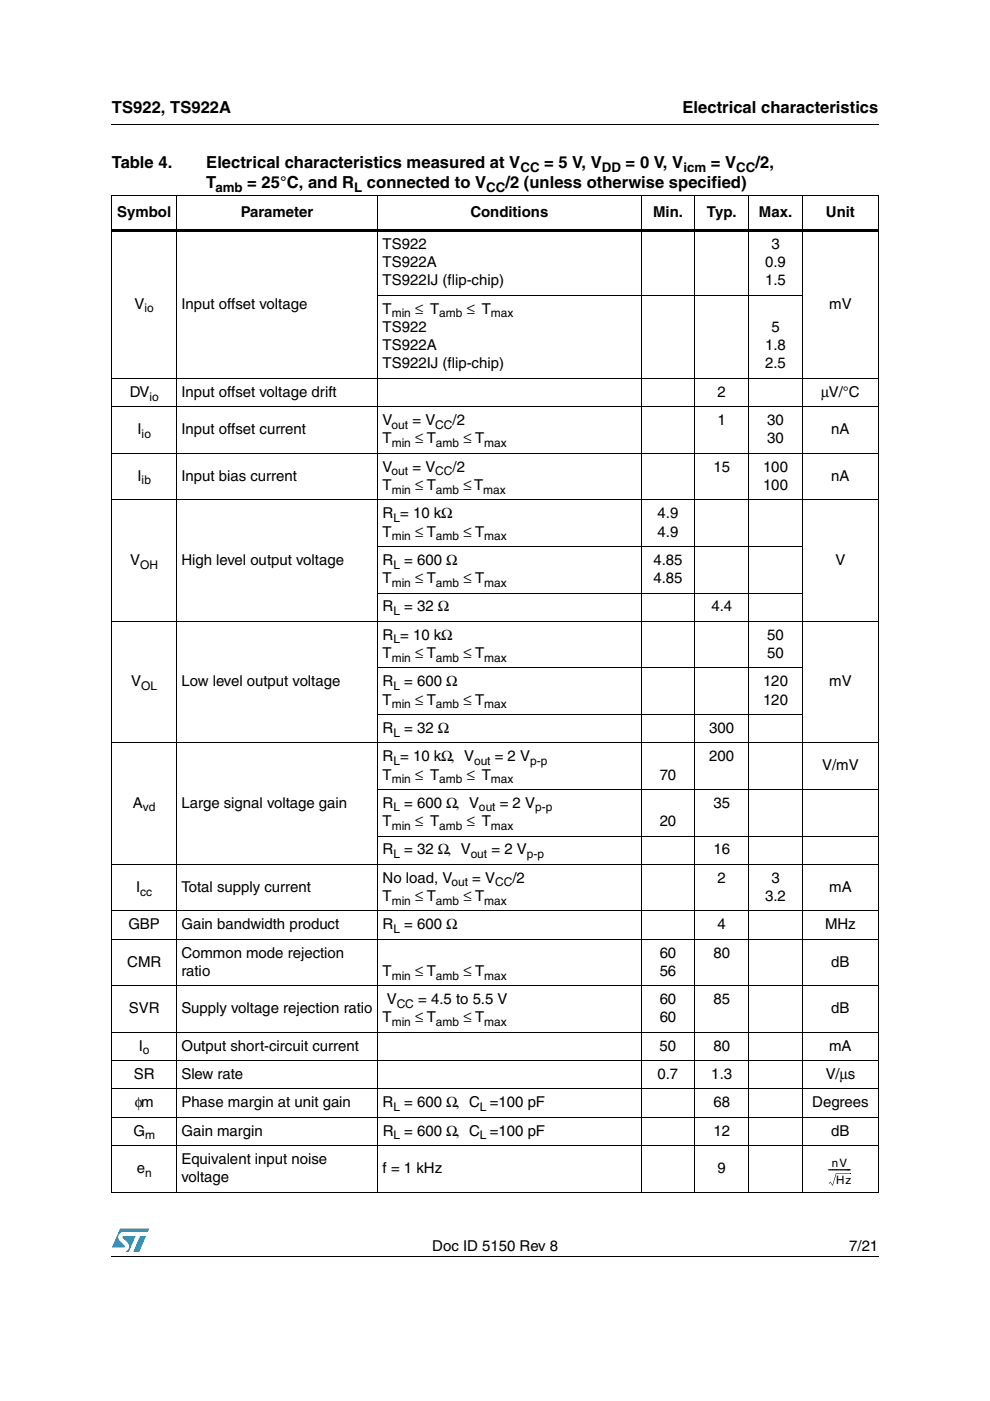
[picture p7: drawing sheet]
<svg xmlns="http://www.w3.org/2000/svg" width="210mm" height="297mm" viewBox="0 0 210 297" stroke-linecap="round" stroke-linejoin="round" font-family="sans-serif">
<defs><g id="words">
<g font-size="3.5">
<text x="23.7" y="23.9">TS922, TS922A</text>
<text x="144.7" y="23.9">Electrical characteristics</text>
<text x="23.7" y="35.7">Table 4.</text>
<text x="43.7" y="35.7">Electrical characteristics measured at V</text>
<text x="115.4" y="35.7">= 5 V, V</text>
<text x="132.7" y="35.7">= 0 V, V</text>
<text x="150.7" y="35.7">= V</text>
<text x="160.2" y="35.7">/2,</text>
<text x="43.7" y="39.9">T</text>
<text x="52.4" y="39.9">= 25°C, and R</text>
<text x="77.8" y="39.9">connected to V</text>
<text x="107.2" y="39.9">/2 (unless otherwise specified)</text>
</g>
<g font-size="3.2">
<text x="24.8" y="46">Symbol</text>
<text x="51" y="46">Parameter</text>
<text x="99.7" y="46">Conditions</text>
<text x="138.5" y="46">Min.</text>
<text x="149.9" y="46">Typ.</text>
<text x="160.9" y="46">Max.</text>
<text x="175.1" y="46">Unit</text>
<text x="81.1" y="52.7">TS922</text>
<text x="163.6" y="52.7">3</text>
<text x="81.1" y="56.6">TS922A</text>
<text x="162.2" y="56.6">0.9</text>
<text x="28.5" y="65.4">V</text>
<text x="38.5" y="65.4">Input offset voltage</text>
<text x="81.1" y="60.5">TS922IJ (flip-chip)</text>
<text x="162.2" y="60.5">1.5</text>
<text x="175.8" y="65.4">mV</text>
<text x="81.1" y="66.5">T</text>
<text x="81.1" y="70.4">TS922</text>
<text x="88" y="66.5">≤ T</text>
<text x="99" y="66.5">≤ T</text>
<text x="163.6" y="70.4">5</text>
<text x="81.1" y="74.2">TS922A</text>
<text x="162.2" y="74.2">1.8</text>
<text x="81.1" y="78.1">TS922IJ (flip-chip)</text>
<text x="162.2" y="78.1">2.5</text>
<text x="27.5" y="84.1">DV</text>
<text x="38.5" y="84.1">Input offset voltage drift</text>
<text x="152.1" y="84.1">2</text>
<text x="174.1" y="84.1">μV/°C</text>
<text x="29.1" y="92.1">I</text>
<text x="38.5" y="92.1">Input offset current</text>
<text x="81.1" y="94">T</text>
<text x="81.1" y="90.1">V</text>
<text x="87.5" y="90.1">= V</text>
<text x="88" y="94">≤ T</text>
<text x="95.9" y="90.1">/2</text>
<text x="98.3" y="94">≤ T</text>
<text x="152.1" y="90.1">1</text>
<text x="162.7" y="90.1">30</text>
<text x="162.7" y="94">30</text>
<text x="176.3" y="92.1">nA</text>
<text x="29.1" y="101.9">I</text>
<text x="38.5" y="101.9">Input bias current</text>
<text x="81.1" y="100">V</text>
<text x="87.5" y="100">= V</text>
<text x="95.9" y="100">/2</text>
<text x="151.3" y="100">15</text>
<text x="161.8" y="100">100</text>
<text x="176.3" y="101.9">nA</text>
<text x="81.1" y="103.9">T</text>
<text x="88" y="103.9">≤ T</text>
<text x="98.3" y="103.9">≤ T</text>
<text x="161.8" y="103.9">100</text>
<text x="81.1" y="109.9">R = 10 kΩ</text>
<text x="81.1" y="113.7">T</text>
<text x="88" y="113.7">≤ T</text>
<text x="98.3" y="113.7">≤ T</text>
<text x="139.4" y="109.9">4.9</text>
<text x="139.4" y="113.7">4.9</text>
<text x="27.6" y="119.8">V</text>
<text x="38.5" y="119.8">High level output voltage</text>
<text x="81.1" y="119.8">R</text>
<text x="85.7" y="119.8">= 600 Ω</text>
<text x="138.6" y="119.8">4.85</text>
<text x="177.1" y="119.8">V</text>
<text x="81.1" y="123.6">T</text>
<text x="88" y="123.6">≤ T</text>
<text x="98.3" y="123.6">≤ T</text>
<text x="138.6" y="123.6">4.85</text>
<text x="81.1" y="129.6">R</text>
<text x="85.7" y="129.6">= 32 Ω</text>
<text x="150.8" y="129.6">4.4</text>
<text x="81.1" y="135.6">R = 10 kΩ</text>
<text x="162.7" y="135.6">50</text>
<text x="81.1" y="139.5">T</text>
<text x="88" y="139.5">≤ T</text>
<text x="98.3" y="139.5">≤ T</text>
<text x="162.7" y="139.5">50</text>
<text x="27.8" y="145.5">V</text>
<text x="38.5" y="145.5">Low level output voltage</text>
<text x="81.1" y="149.4">T</text>
<text x="81.1" y="145.5">R</text>
<text x="85.7" y="145.5">= 600 Ω</text>
<text x="88" y="149.4">≤ T</text>
<text x="98.3" y="149.4">≤ T</text>
<text x="161.8" y="145.5">120</text>
<text x="161.8" y="149.4">120</text>
<text x="175.8" y="145.5">mV</text>
<text x="81.1" y="155.4">R</text>
<text x="85.7" y="155.4">= 32 Ω</text>
<text x="150.4" y="155.4">300</text>
<text x="81.1" y="161.4">R = 10 kΩ, V</text>
<text x="104.9" y="161.4">= 2 V</text>
<text x="150.4" y="161.4">200</text>
<text x="81.1" y="165.3">T</text>
<text x="88" y="165.3">≤ T</text>
<text x="99" y="165.3">≤ T</text>
<text x="139.9" y="165.3">70</text>
<text x="174.3" y="163.3">V/mV</text>
<text x="28.2" y="171.3">A</text>
<text x="38.5" y="171.3">Large signal voltage gain</text>
<text x="81.1" y="171.3">R</text>
<text x="85.7" y="171.3">= 600 Ω, V</text>
<text x="106" y="171.3">= 2 V</text>
<text x="151.3" y="171.3">35</text>
<text x="81.1" y="175.1">T</text>
<text x="88" y="175.1">≤ T</text>
<text x="99" y="175.1">≤ T</text>
<text x="139.9" y="175.1">20</text>
<text x="81.1" y="181.1">R</text>
<text x="85.7" y="181.1">= 32 Ω, V</text>
<text x="104.2" y="181.1">= 2 V</text>
<text x="151.3" y="181.1">16</text>
<text x="28.9" y="189.1">I</text>
<text x="38.5" y="189.1">Total supply current</text>
<text x="81.1" y="191">T</text>
<text x="81.1" y="187.1">No load, V</text>
<text x="88" y="191">≤ T</text>
<text x="98.3" y="191">≤ T</text>
<text x="100.1" y="187.1">= V</text>
<text x="108.6" y="187.1">/2</text>
<text x="152.1" y="187.1">2</text>
<text x="162.2" y="191">3.2</text>
<text x="163.6" y="187.1">3</text>
<text x="175.8" y="189.1">mA</text>
<text x="27.2" y="197">GBP</text>
<text x="38.5" y="197">Gain bandwidth product</text>
<text x="81.1" y="197">R</text>
<text x="85.7" y="197">= 600 Ω</text>
<text x="152.1" y="197">4</text>
<text x="174.9" y="197">MHz</text>
<text x="38.5" y="203">Common mode rejection</text>
<text x="139.9" y="203">60</text>
<text x="151.3" y="203">80</text>
<text x="27" y="205">CMR</text>
<text x="38.5" y="206.9">ratio</text>
<text x="81.1" y="206.9">T</text>
<text x="88" y="206.9">≤ T</text>
<text x="98.3" y="206.9">≤ T</text>
<text x="139.9" y="206.9">56</text>
<text x="176.3" y="205">dB</text>
<text x="27.3" y="214.8">SVR</text>
<text x="38.5" y="214.8">Supply voltage rejection ratio</text>
<text x="82" y="212.9">V</text>
<text x="88.7" y="212.9">= 4.5 to 5.5 V</text>
<text x="139.9" y="212.9">60</text>
<text x="151.3" y="212.9">85</text>
<text x="176.3" y="214.8">dB</text>
<text x="81.1" y="216.8">T</text>
<text x="88" y="216.8">≤ T</text>
<text x="98.3" y="216.8">≤ T</text>
<text x="139.9" y="216.8">60</text>
<text x="29.4" y="222.8">I</text>
<text x="38.5" y="222.8">Output short-circuit current</text>
<text x="139.8" y="222.8">50</text>
<text x="151.3" y="222.8">80</text>
<text x="175.8" y="222.8">mA</text>
<text x="28.4" y="228.8">SR</text>
<text x="38.5" y="228.8">Slew rate</text>
<text x="139.4" y="228.8">0.7</text>
<text x="150.8" y="228.8">1.3</text>
<text x="175.1" y="228.8">V/μs</text>
<text x="28.6" y="234.8">φm</text>
<text x="38.5" y="234.8">Phase margin at unit gain</text>
<text x="81.1" y="234.8">R</text>
<text x="85.7" y="234.8">= 600 Ω, C =100 pF</text>
<text x="151.3" y="234.8">68</text>
<text x="172.2" y="234.8">Degrees</text>
<text x="28.3" y="240.7">G</text>
<text x="38.5" y="240.7">Gain margin</text>
<text x="81.1" y="240.7">R</text>
<text x="85.7" y="240.7">= 600 Ω, C =100 pF</text>
<text x="151.3" y="240.7">12</text>
<text x="176.3" y="240.7">dB</text>
<text x="29" y="248.7">e</text>
<text x="38.5" y="246.8">Equivalent input noise</text>
<text x="38.5" y="250.6">voltage</text>
<text x="81.1" y="248.7">f = 1 kHz</text>
<text x="152.1" y="248.7">9</text>
<text x="91.7" y="265.1">Doc ID 5150 Rev 8</text>
<text x="180.1" y="265.1">7/21</text>
</g>
<g font-size="2.8">
<text x="45.7" y="40.8">amb</text>
<text x="75.1" y="40.8">L</text>
<text x="103.1" y="40.8">CC</text>
<text x="110.3" y="36.6">CC</text>
<text x="127.6" y="36.6">DD</text>
<text x="144.9" y="36.6">icm</text>
<text x="156.1" y="36.6">CC</text>
</g>
<g font-size="2.5">
<text x="30.6" y="66.2">io</text>
<text x="83.1" y="67.3">min</text>
<text x="93.1" y="67.3">amb</text>
<text x="104.1" y="67.3">max</text>
<text x="31.7" y="84.9">io</text>
<text x="30" y="92.9">io</text>
<text x="83" y="90.9">out</text>
<text x="83.1" y="94.8">min</text>
<text x="92.3" y="90.9">CC</text>
<text x="92.4" y="94.8">amb</text>
<text x="102.7" y="94.8">max</text>
<text x="83" y="100.8">out</text>
<text x="92.3" y="100.8">CC</text>
<text x="30" y="102.7">ib</text>
<text x="83.1" y="104.7">min</text>
<text x="92.4" y="104.7">amb</text>
<text x="102.5" y="104.7">max</text>
<text x="83.4" y="110.7">L</text>
<text x="83.1" y="114.6">min</text>
<text x="92.4" y="114.6">amb</text>
<text x="102.7" y="114.6">max</text>
<text x="29.7" y="120.5">OH</text>
<text x="83.1" y="124.4">min</text>
<text x="83.4" y="120.5">L</text>
<text x="92.4" y="124.4">amb</text>
<text x="102.7" y="124.4">max</text>
<text x="83.4" y="130.4">L</text>
<text x="83.4" y="136.4">L</text>
<text x="83.1" y="140.3">min</text>
<text x="92.4" y="140.3">amb</text>
<text x="102.7" y="140.3">max</text>
<text x="29.9" y="146.3">OL</text>
<text x="83.4" y="146.3">L</text>
<text x="83.1" y="150.2">min</text>
<text x="92.4" y="150.2">amb</text>
<text x="102.7" y="150.2">max</text>
<text x="83.4" y="156.2">L</text>
<text x="83.1" y="166.1">min</text>
<text x="83.4" y="162.2">L</text>
<text x="93.1" y="166.1">amb</text>
<text x="100.5" y="162.2">out</text>
<text x="104.1" y="166.1">max</text>
<text x="112.4" y="162.2">p-p</text>
<text x="30.3" y="172">vd</text>
<text x="83.4" y="172">L</text>
<text x="101.6" y="172">out</text>
<text x="113.5" y="172">p-p</text>
<text x="83.1" y="175.9">min</text>
<text x="93.1" y="175.9">amb</text>
<text x="104.1" y="175.9">max</text>
<text x="83.4" y="181.9">L</text>
<text x="99.8" y="181.9">out</text>
<text x="111.7" y="181.9">p-p</text>
<text x="29.7" y="189.9">cc</text>
<text x="83.1" y="191.8">min</text>
<text x="92.4" y="191.8">amb</text>
<text x="95.7" y="187.9">out</text>
<text x="102.7" y="191.8">max</text>
<text x="105" y="187.9">CC</text>
<text x="83.4" y="197.8">L</text>
<text x="83.1" y="207.7">min</text>
<text x="92.4" y="207.7">amb</text>
<text x="102.7" y="207.7">max</text>
<text x="84.1" y="213.7">CC</text>
<text x="83.1" y="217.6">min</text>
<text x="92.4" y="217.6">amb</text>
<text x="102.7" y="217.6">max</text>
<text x="30.3" y="223.6">o</text>
<text x="83.4" y="235.6">L</text>
<text x="101.7" y="235.6">L</text>
<text x="30.8" y="241.6">m</text>
<text x="83.4" y="241.6">L</text>
<text x="101.7" y="241.6">L</text>
<text x="30.8" y="249.5">n</text>
<text x="175.5" y="248.7">-----------</text>
<text x="176.4" y="247.4">nV</text>
<text x="177.3" y="251">Hz</text>
</g>
</g></defs>
<g fill="#0099d8">
<path d="M29.7 262.1h1.3l-1.5 3.3h-1.2z"/>
<path d="M25.5 260.5h6.2l-.4 .7h-5.1a1.13 1.13 0 0 0-1.1 .7 1.13 1.13 0 0 0 .3 1.2l1.1 1-.1 .3-2.7 .1z"/>
<path d="M26 262.1h2.8l-1.5 3.3h-.7a1.18 1.18 0 0 0 .5-1.9l-1.1-1.1z"/>
</g>
<path d="M23.6 26.2l.1 .2zM23.6 48.6h162.7v.5h-162.7zM175.7 250.9l.1 .1zM176 250.6l-.2 .4zM176.5 251.3h.1zM176 250.5l.5 .8zM176.5 251.3l.1 .1zM177.2 248.8h.1l-.7 2.5h-.1zM180.2 248.8l.1 .1zM23.6 266.3l.1 .1z" fill="#000"/>
<g fill="none" stroke="#000" stroke-width=".21">
<path d="M23.7 26.3h162.6M23.6 41.4h162.7M23.7 41.5v211.2M37.4 41.3v211.5M80.1 41.3v211.5M135.9 41.3v211.5M147.3 41.3v211.5M158.7 41.3v211.5M170.1 41.3v211.5M186.2 41.5v211.2M80 62.6h90.2M23.6 80.2h162.7"/>
<path d="M23.6 86.2h162.7M23.6 96.1h162.7M23.6 106h162.7M80 115.9h90.2M23.6 131.7h162.7M80 125.8h90.2M23.6 157.5h162.7M80 141.6h90.2M80 151.5h90.2M80 167.4h106.3M80 177.2h106.3M23.6 183.3h162.7"/>
<path d="M23.6 193.1h162.7M23.6 199.1h162.7M23.6 209h162.7M23.6 218.9h162.7M23.6 224.9h162.7M23.6 230.9h162.7M23.6 236.9h162.7M23.6 242.9h162.7M23.6 252.8h162.7M177.2 248.8h3M23.7 266.3h162.6"/>
</g>
<use href="#words"/>
</svg>
